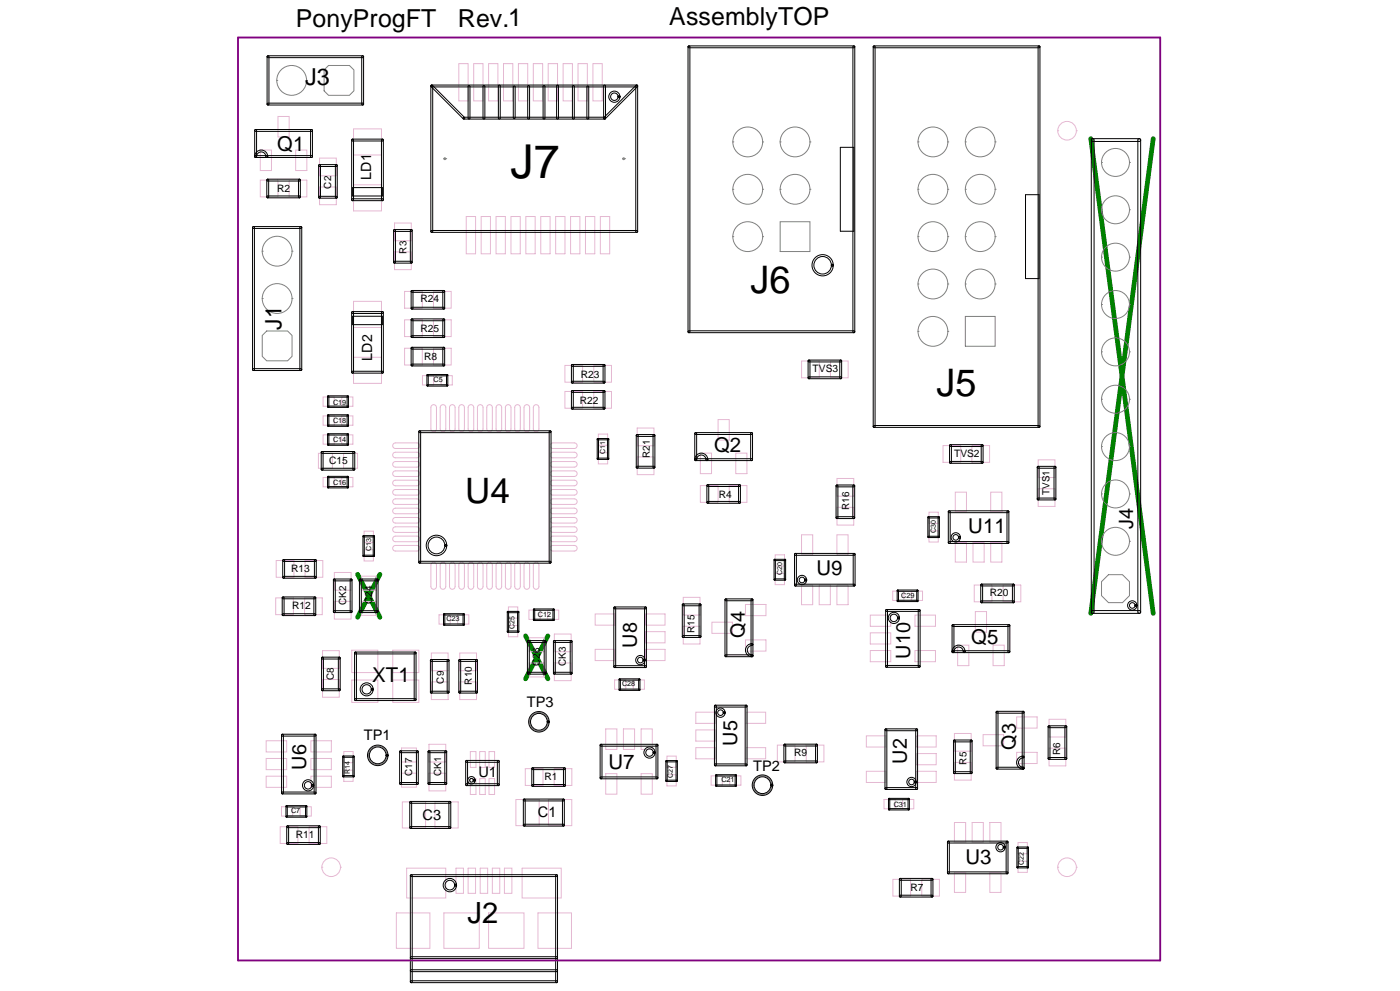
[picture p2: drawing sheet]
<svg xmlns="http://www.w3.org/2000/svg" width="420mm" height="297mm" viewBox="0 0 420 297" stroke-linecap="round" stroke-linejoin="round" font-family="sans-serif">
<defs><g id="words">
<text font-size="14" x="153.1" y="53.2">J7</text>
<g font-size="11.4">
<text x="225" y="87.8">J6</text>
<text x="280.9" y="118.8">J5</text>
</g>
<text font-size="10.5" x="139.5" y="150.9">U4</text>
<text font-size="8.8" x="140.1" y="276.8">J2</text>
<g font-size="7.4">
<text x="88.7" y="8.2">PonyProgFT</text>
<text x="137.3" y="8.1">Rev.1</text>
<text x="200.7" y="7.6">AssemblyTOP</text>
</g>
<text font-size="7" x="91.5" y="25.5">J3</text>
<text font-size="6.8" x="84.4" y="98.8" transform="rotate(-90 84.4 98.8)">J1</text>
<g font-size="6.1">
<text x="83.1" y="45.3">Q1</text>
<text x="214.1" y="135.6">Q2</text>
<text x="290.4" y="159.6">U11</text>
<text x="244.8" y="172.5">U9</text>
<text x="291.2" y="193.2">Q5</text>
<text x="111.6" y="204.3">XT</text>
<text x="119.5" y="204.3">1</text>
<text x="182.5" y="230.5">U7</text>
<text x="289.5" y="259.1">U3</text>
</g>
<g font-size="5.9">
<text x="339.8" y="158.6" transform="rotate(-90 339.8 158.6)">J4</text>
<text x="223.3" y="191.2" transform="rotate(-90 223.3 191.2)">Q4</text>
<text x="190.9" y="194.3" transform="rotate(-90 190.9 194.3)">U8</text>
<text x="273" y="197.5" transform="rotate(-90 273 197.5)">U10</text>
<text x="221.1" y="223.6" transform="rotate(-90 221.1 223.6)">U5</text>
<text x="304.6" y="224.7" transform="rotate(-90 304.6 224.7)">Q3</text>
<text x="91.8" y="230.9" transform="rotate(-90 91.8 230.9)">U6</text>
<text x="271.9" y="228.9" transform="rotate(-90 271.9 228.9)">U2</text>
</g>
<g font-size="4.4">
<text x="158" y="211.9">TP3</text>
<text x="109.1" y="221.7">TP1</text>
<text x="143.4" y="232.8">U1</text>
<text x="225.8" y="231.2">TP2</text>
<text x="126.7" y="245.7">C3</text>
<text x="161.3" y="244.9">C1</text>
</g>
<g font-size="4.2">
<text x="111.3" y="54" transform="rotate(-90 111.3 54)">LD1</text>
<text x="111.6" y="105.8" transform="rotate(-90 111.6 105.8)">D2</text>
<text x="111.6" y="108.2" transform="rotate(-90 111.6 108.2)">L</text>
</g>
<g font-size="3.1">
<text x="83.1" y="57.6">R2</text>
<text x="126.1" y="90.6">R24</text>
<text x="126.1" y="99.5">R25</text>
<text x="127.2" y="107.9">R8</text>
<text x="174.2" y="113.2">R23</text>
<text x="243.7" y="111.6">TVS3</text>
<text x="173.9" y="121.1">R22</text>
<text x="286.1" y="136.9">TVS2</text>
<text x="98.7" y="139.2">C15</text>
<text x="215.5" y="149.3">R4</text>
<text x="87.3" y="171.4">R13</text>
<text x="296.8" y="178.6">R20</text>
<text x="87.6" y="182.5">R12</text>
<text x="238.1" y="226.7">R9</text>
<text x="163.3" y="233.7">R1</text>
<text x="88.7" y="251.3">R11</text>
<text x="273" y="266.9">R7</text>
</g>
<g font-size="3">
<text x="99.3" y="56.5" transform="rotate(-90 99.3 56.5)">C2</text>
<text x="121.9" y="76.1" transform="rotate(-90 121.9 76.1)">R3</text>
<text x="194.8" y="137.3" transform="rotate(-90 194.8 137.3)">R2</text>
<text x="194.8" y="133.4" transform="rotate(-90 194.8 133.4)">1</text>
<text x="314.7" y="142.6" transform="rotate(-90 314.7 142.6)">1</text>
<text x="314.7" y="148.5" transform="rotate(-90 314.7 148.5)">TVS</text>
<text x="254.6" y="152.9" transform="rotate(-90 254.6 152.9)">R16</text>
<text x="103.8" y="181.4" transform="rotate(-90 103.8 181.4)">CK2</text>
<text x="111.6" y="181.1" transform="rotate(-90 111.6 181.1)">C24</text>
<text x="208.2" y="189.7" transform="rotate(-90 208.2 189.7)">R</text>
<text x="208.2" y="187.5" transform="rotate(-90 208.2 187.5)">15</text>
<text x="169.7" y="195.4" transform="rotate(-90 169.7 195.4)">3</text>
<text x="100.1" y="203.8" transform="rotate(-90 100.1 203.8)">C8</text>
<text x="161.9" y="199.6" transform="rotate(-90 161.9 199.6)">C26</text>
<text x="169.7" y="199.6" transform="rotate(-90 169.7 199.6)">CK</text>
<text x="133.1" y="204.9" transform="rotate(-90 133.1 204.9)">C9</text>
<text x="141.5" y="205.2" transform="rotate(-90 141.5 205.2)">R10</text>
<text x="317.9" y="226.3" transform="rotate(-90 317.9 226.3)">R</text>
<text x="317.9" y="224.1" transform="rotate(-90 317.9 224.1)">6</text>
<text x="123.6" y="232.6" transform="rotate(-90 123.6 232.6)">C17</text>
<text x="132.3" y="232.6" transform="rotate(-90 132.3 232.6)">CK</text>
<text x="132.3" y="228.3" transform="rotate(-90 132.3 228.3)">1</text>
<text x="289.8" y="229.2" transform="rotate(-90 289.8 229.2)">R5</text>
</g>
<g font-size="2.2">
<text x="130" y="114.6">C5</text>
<text x="99.9" y="121.3">C1</text>
<text x="102.6" y="121.3">9</text>
<text x="99.9" y="126.9">C1</text>
<text x="102.6" y="126.9">8</text>
<text x="99.9" y="132.5">C1</text>
<text x="102.6" y="132.5">4</text>
<text x="99.9" y="145.4">C1</text>
<text x="102.6" y="145.4">6</text>
<text x="270.3" y="179.2">C29</text>
<text x="161.3" y="185.1">C12</text>
<text x="133.9" y="186.1">C23</text>
<text x="186.5" y="205.6">C28</text>
<text x="216.3" y="234.5">C2</text>
<text x="219.1" y="234.5">1</text>
<text x="87.3" y="243.7">C7</text>
<text x="268" y="241.8">C3</text>
<text x="270.8" y="241.8">1</text>
</g>
<g font-size="2.1">
<text x="181.4" y="136.2" transform="rotate(-90 181.4 136.2)">C1</text>
<text x="181.4" y="133.4" transform="rotate(-90 181.4 133.4)">1</text>
<text x="280.6" y="159.9" transform="rotate(-90 280.6 159.9)">C30</text>
<text x="111.3" y="165.2" transform="rotate(-90 111.3 165.2)">C1</text>
<text x="111.3" y="162.4" transform="rotate(-90 111.3 162.4)">3</text>
<text x="234.5" y="172.5" transform="rotate(-90 234.5 172.5)">C20</text>
<text x="154.2" y="188.6" transform="rotate(-90 154.2 188.6)">C</text>
<text x="154.2" y="187.1" transform="rotate(-90 154.2 187.1)">25</text>
<text x="104.9" y="232" transform="rotate(-90 104.9 232)">R</text>
<text x="104.9" y="230.4" transform="rotate(-90 104.9 230.4)">14</text>
<text x="201.8" y="233.3" transform="rotate(-90 201.8 233.3)">C</text>
<text x="201.8" y="231.8" transform="rotate(-90 201.8 231.8)">27</text>
<text x="307.1" y="257.7" transform="rotate(-90 307.1 257.7)">22</text>
<text x="307.1" y="259.2" transform="rotate(-90 307.1 259.2)">C</text>
</g>
</g></defs>
<path d="M327.1 41.6l18.7 142.3M345.8 41.6l-18.7 142.3M107.2 172.1l6.7 12.9M113.9 172.1l-6.7 12.9M157.6 190.6l6.7 12.9M164.3 190.6l-6.7 12.9" fill="none" stroke="#008000" stroke-width="1.4"/>
<g fill="none" stroke="#808080" stroke-width=".3">
<path d="M83 24.1h.1M83 24.1a4.5 4.5 0 0 0 4.5 4.5 4.5 4.5 0 0 0 4.4-4.5M83 24.1a4.5 4.5 0 0 1 4.5-4.5 4.5 4.5 0 0 1 4.4 4.5M91.9 24.1h.1M97.2 21l1.3-1.4h6.3l1.3 1.4v6.2l-1.3 1.4h-6.3l-1.3-1.4zM133.1 47.6h.1M133.1 47.6l.3 .3 .3-.3M133.1 47.6l.3-.3 .3 .3M133.7 47.6h.1M186.7 47.6h.1M186.7 47.6l.3 .3 .3-.3M186.7 47.6l.3-.3 .3 .3"/>
<path d="M187.3 47.6h.1M219.7 56.7a4.5 4.5 0 0 0 4.5 4.5 4.5 4.5 0 0 0 4.5-4.5M219.7 56.7a4.5 4.5 0 0 1 4.5-4.4 4.5 4.5 0 0 1 4.5 4.4M219.7 42.5a4.5 4.5 0 0 0 4.5 4.5 4.5 4.5 0 0 0 4.5-4.5M219.7 42.5a4.5 4.5 0 0 1 4.5-4.4 4.5 4.5 0 0 1 4.5 4.4M219.7 56.7h.1M219.7 42.5h.1M228.7 56.7h.1M228.7 42.5h.1M233.9 56.7a4.5 4.5 0 0 0 4.5 4.5 4.5 4.5 0 0 0 4.5-4.5M233.9 56.7a4.5 4.5 0 0 1 4.5-4.4 4.5 4.5 0 0 1 4.5 4.4M233.9 42.5a4.5 4.5 0 0 0 4.5 4.5 4.5 4.5 0 0 0 4.5-4.5"/>
<path d="M233.9 42.5a4.5 4.5 0 0 1 4.5-4.4 4.5 4.5 0 0 1 4.5 4.4M233.9 56.7h.1M233.9 42.5h.1M242.9 56.7h.1M242.9 42.5h.1M275.3 56.7a4.5 4.5 0 0 0 4.4 4.5 4.5 4.5 0 0 0 4.5-4.5M275.3 56.7a4.5 4.5 0 0 1 4.4-4.4 4.5 4.5 0 0 1 4.5 4.4M275.3 42.5a4.5 4.5 0 0 0 4.4 4.5 4.5 4.5 0 0 0 4.5-4.5M275.3 42.5a4.5 4.5 0 0 1 4.4-4.4 4.5 4.5 0 0 1 4.5 4.4M275.3 56.7h.1M275.3 42.5h.1M284.2 56.7h.1"/>
<path d="M284.2 42.5h.1M289.5 56.7a4.5 4.5 0 0 0 4.4 4.5 4.5 4.5 0 0 0 4.5-4.5M289.5 56.7a4.5 4.5 0 0 1 4.4-4.4 4.5 4.5 0 0 1 4.5 4.4M289.5 42.5a4.5 4.5 0 0 0 4.4 4.5 4.5 4.5 0 0 0 4.5-4.5M289.5 42.5a4.5 4.5 0 0 1 4.4-4.4 4.5 4.5 0 0 1 4.5 4.4M289.5 56.7h.1M289.5 42.5h.1M298.4 56.7h.1M298.4 42.5h.1M330.3 48.7h.1M330.3 48.7a4.2 4.2 0 0 0 4.2 4.2 4.2 4.2 0 0 0 4.2-4.2M330.3 48.7a4.2 4.2 0 0 1 4.2-4.2 4.2 4.2 0 0 1 4.2 4.2"/>
<path d="M338.7 48.7h.1M78.6 75.3h.1M78.6 75.3a4.5 4.5 0 0 0 4.5 4.5 4.5 4.5 0 0 0 4.5-4.5M78.6 75.3a4.5 4.5 0 0 1 4.5-4.5 4.5 4.5 0 0 1 4.5 4.5M87.6 75.3h.1M219.7 70.9a4.5 4.5 0 0 0 4.5 4.5 4.5 4.5 0 0 0 4.5-4.5M219.7 70.9a4.5 4.5 0 0 1 4.5-4.4 4.5 4.5 0 0 1 4.5 4.4M219.7 70.9h.1M228.7 70.9h.1M233.9 66.5h9v8.9h-9zM275.3 70.9a4.5 4.5 0 0 0 4.4 4.5 4.5 4.5 0 0 0 4.5-4.5M275.3 70.9a4.5 4.5 0 0 1 4.4-4.4 4.5 4.5 0 0 1 4.5 4.4"/>
<path d="M275.3 70.9h.1M284.2 70.9h.1M289.5 70.9a4.5 4.5 0 0 0 4.4 4.5 4.5 4.5 0 0 0 4.5-4.5M289.5 70.9a4.5 4.5 0 0 1 4.4-4.4 4.5 4.5 0 0 1 4.5 4.4M289.5 70.9h.1M298.4 70.9h.1M330.3 62.9h.1M330.3 62.9a4.2 4.2 0 0 0 4.2 4.2 4.2 4.2 0 0 0 4.2-4.2M330.3 62.9a4.2 4.2 0 0 1 4.2-4.2 4.2 4.2 0 0 1 4.2 4.2M330.3 77.1h.1M330.3 77.1a4.2 4.2 0 0 0 4.2 4.2 4.2 4.2 0 0 0 4.2-4.2M330.3 77.1a4.2 4.2 0 0 1 4.2-4.2 4.2 4.2 0 0 1 4.2 4.2"/>
<path d="M338.7 62.9h.1M338.7 77.1h.1M78.6 89.5h.1M78.6 89.5a4.5 4.5 0 0 0 4.5 4.5 4.5 4.5 0 0 0 4.5-4.5M78.6 89.5a4.5 4.5 0 0 1 4.5-4.5 4.5 4.5 0 0 1 4.5 4.5M80 99.2h6.2l1.4 1.4v6.2l-1.4 1.4h-6.2l-1.4-1.4v-6.2zM87.6 89.5h.1M275.3 99.3a4.5 4.5 0 0 0 4.4 4.5 4.5 4.5 0 0 0 4.5-4.5M275.3 99.3a4.5 4.5 0 0 1 4.4-4.4 4.5 4.5 0 0 1 4.5 4.4M275.3 85.1a4.5 4.5 0 0 0 4.4 4.5 4.5 4.5 0 0 0 4.5-4.5M275.3 85.1a4.5 4.5 0 0 1 4.4-4.4 4.5 4.5 0 0 1 4.5 4.4M275.3 99.3h.1"/>
<path d="M275.3 85.1h.1M284.2 99.3h.1M284.2 85.1h.1M289.5 85.1a4.5 4.5 0 0 0 4.4 4.5 4.5 4.5 0 0 0 4.5-4.5M289.5 85.1a4.5 4.5 0 0 1 4.4-4.4 4.5 4.5 0 0 1 4.5 4.4M289.5 94.9h8.9v8.9h-8.9zM289.5 85.1h.1M298.4 85.1h.1M330.3 91.3h.1M330.3 91.3a4.2 4.2 0 0 0 4.2 4.2 4.2 4.2 0 0 0 4.2-4.2M330.3 91.3a4.2 4.2 0 0 1 4.2-4.2 4.2 4.2 0 0 1 4.2 4.2M338.7 91.3h.1"/>
<path d="M330.3 105.5h.1M330.3 105.5a4.2 4.2 0 0 0 4.2 4.2 4.2 4.2 0 0 0 4.2-4.2M330.3 105.5a4.2 4.2 0 0 1 4.2-4.2 4.2 4.2 0 0 1 4.2 4.2M330.3 119.7h.1M330.3 119.7a4.2 4.2 0 0 0 4.2 4.2 4.2 4.2 0 0 0 4.2-4.2M330.3 119.7a4.2 4.2 0 0 1 4.2-4.2 4.2 4.2 0 0 1 4.2 4.2M338.7 105.5h.1M338.7 119.7h.1M330.3 133.9h.1M330.3 133.9a4.2 4.2 0 0 0 4.2 4.2 4.2 4.2 0 0 0 4.2-4.2M330.3 133.9a4.2 4.2 0 0 1 4.2-4.2 4.2 4.2 0 0 1 4.2 4.2M338.7 133.9h.1"/>
<path d="M330.3 148.1h.1M330.3 148.1a4.2 4.2 0 0 0 4.2 4.1 4.2 4.2 0 0 0 4.2-4.1M330.3 148.1a4.2 4.2 0 0 1 4.2-4.2 4.2 4.2 0 0 1 4.2 4.2M338.7 148.1h.1M330.3 162.3h.1M330.3 162.3a4.2 4.2 0 0 0 4.2 4.1 4.2 4.2 0 0 0 4.2-4.1M330.3 162.3a4.2 4.2 0 0 1 4.2-4.2 4.2 4.2 0 0 1 4.2 4.2M332.4 172.3h4.2l2.1 2.1v4.1l-2.1 2.1h-4.2l-2.1-2.1v-4.1zM338.7 162.3h.1M158.8 216.3h.1M158.8 216.3a2.79 2.79 0 0 0 2.8 2.8 2.79 2.79 0 0 0 2.8-2.8M158.8 216.3a2.79 2.79 0 0 1 2.8-2.7 2.79 2.79 0 0 1 2.8 2.7"/>
<path d="M164.4 216.3h.1M110.5 226.4h.1M110.5 226.4a2.79 2.79 0 0 0 2.8 2.8 2.79 2.79 0 0 0 2.8-2.8M110.5 226.4a2.79 2.79 0 0 1 2.8-2.8 2.79 2.79 0 0 1 2.8 2.8M116.1 226.4h.1M225.8 235.4h.1M225.8 235.4a2.79 2.79 0 0 0 2.8 2.7 2.79 2.79 0 0 0 2.8-2.7M225.8 235.4a2.79 2.79 0 0 1 2.8-2.8 2.79 2.79 0 0 1 2.8 2.8M231.4 235.4h.1"/>
</g>
<g fill="none" stroke="#e6b9d3" stroke-width=".3">
<path d="M137.6 19.1h2.8v11.1h-2.8zM142 19.1h2.8v11.1h-2.8zM146.5 19.1h2.8v11.1h-2.8zM151 19.1h2.8v11.1h-2.8zM155.4 19.1h2.8v11.1h-2.8zM159.9 19.1h2.8v11.1h-2.8zM164.4 19.1h2.8v11.1h-2.8zM168.9 19.1h2.7v11.1h-2.7zM173.3 19.1h2.8v11.1h-2.8zM177.8 19.1h2.8v11.1h-2.8zM83.4 34.9h3.3v6.2h-3.3zM106 38.6h8.4v7.9h-8.4z"/>
<path d="M317.2 39.2h.1M317.2 39.2a2.79 2.79 0 0 0 2.8 2.8 2.79 2.79 0 0 0 2.8-2.8M317.2 39.2a2.79 2.79 0 0 1 2.8-2.8 2.79 2.79 0 0 1 2.8 2.8M322.8 39.2h.1M78 54h5.4v5h-5.4zM78 45h3.4v6.1h-3.4zM86.7 54h5.3v5h-5.3zM88.7 45h3.3v6.1h-3.3zM95.8 47.4h5v5.3h-5zM95.8 56h5v5.4h-5zM106 55.4h8.4v7.8h-8.4zM118.3 75.5h5v5.3h-5z"/>
<path d="M118.3 66.9h5v5.3h-5zM139.8 64.9h2.8v11.2h-2.8zM144.3 64.9h2.8v11.2h-2.8zM148.7 64.9h2.8v11.2h-2.8zM153.2 64.9h2.8v11.2h-2.8zM157.7 64.9h2.8v11.2h-2.8zM162.2 64.9h2.7v11.2h-2.7zM166.6 64.9h2.8v11.2h-2.8zM171.1 64.9h2.8v11.2h-2.8zM175.6 64.9h2.8v11.2h-2.8zM180 64.9h2.8v11.2h-2.8zM106 90.3h8.4v7.8h-8.4z"/>
<path d="M121.3 95.9h5.3v5h-5.3zM121.3 87.3h5.3v5.1h-5.3zM130 95.9h5.3v5h-5.3zM130 87.3h5.3v5.1h-5.3zM96.9 119h3.3v2.8h-3.3zM102.5 119h3.3v2.8h-3.3zM106 107.1h8.4v7.8h-8.4zM121.3 104.4h5.3v5h-5.3zM126.7 112.6h3.3v2.8h-3.3zM130 104.4h5.3v5h-5.3zM132.3 112.6h3.3v2.8h-3.3zM169.4 117.3h5.3v5.1h-5.3z"/>
<path d="M169.4 109.5h5.3v5.1h-5.3zM178.1 117.3h5.3v5.1h-5.3zM178.1 109.5h5.3v5.1h-5.3zM240.4 108.2h5.3v5h-5.3zM249 108.2h5.3v5h-5.3zM95.5 135.9h4.2v4.5h-4.2zM96.9 124.7h3.3v2.8h-3.3zM96.9 130.3h3.3v2.8h-3.3zM102.5 124.7h3.3v2.8h-3.3zM102.5 130.3h3.3v2.8h-3.3zM103 135.9h4.2v4.5h-4.2zM118 138.6l.6-.3h6.4a.84 .84 0 0 1 .9 .9 .84 .84 0 0 1-.9 .8h-6.4a.84 .84 0 0 1-.8-.5 .84 .84 0 0 1 .2-.9z"/>
<path d="M118 133l.6-.2h6.4a.84 .84 0 0 1 .9 .8 .84 .84 0 0 1-.9 .8h-6.4a.84 .84 0 0 1-.8-.5 .84 .84 0 0 1 .2-.9zM118 135.8l.6-.3h6.4a.84 .84 0 0 1 .9 .9 .84 .84 0 0 1-.9 .8h-6.4a.84 .84 0 0 1-.8-.5 .84 .84 0 0 1 .2-.9zM129.4 121.5a.84 .84 0 0 1 1-.1 .84 .84 0 0 1 .5 .7v6.5a.84 .84 0 0 1-.9 .8 .84 .84 0 0 1-.8-.8v-6.5zM132.2 121.5a.84 .84 0 0 1 1-.1 .84 .84 0 0 1 .5 .7v6.5a.84 .84 0 0 1-.9 .8 .84 .84 0 0 1-.8-.8v-6.5zM135 121.5a.84 .84 0 0 1 1-.1 .84 .84 0 0 1 .5 .7v6.5a.84 .84 0 0 1-.9 .8 .84 .84 0 0 1-.8-.8v-6.5zM137.8 121.5a.84 .84 0 0 1 .9-.1 .84 .84 0 0 1 .6 .7v6.5a.84 .84 0 0 1-.9 .8 .84 .84 0 0 1-.8-.8v-6.5zM140.6 121.5a.84 .84 0 0 1 .9-.1 .84 .84 0 0 1 .6 .7v6.5a.84 .84 0 0 1-.9 .8 .84 .84 0 0 1-.8-.8v-6.5zM143.4 121.5a.84 .84 0 0 1 .9-.1 .84 .84 0 0 1 .5 .7v6.5a.84 .84 0 0 1-.8 .8 .84 .84 0 0 1-.8-.8v-6.5zM146.2 121.5a.84 .84 0 0 1 .9-.1 .84 .84 0 0 1 .5 .7v6.5a.84 .84 0 0 1-.8 .8 .84 .84 0 0 1-.8-.8v-6.5zM149 121.5a.84 .84 0 0 1 .9-.1 .84 .84 0 0 1 .5 .7v6.5a.84 .84 0 0 1-.8 .8 .84 .84 0 0 1-.8-.8v-6.5zM151.8 121.5a.84 .84 0 0 1 .9-.1 .84 .84 0 0 1 .5 .7v6.5a.84 .84 0 0 1-.8 .8 .84 .84 0 0 1-.9-.8v-6.5zM154.6 121.5a.84 .84 0 0 1 .9-.1 .84 .84 0 0 1 .5 .7v6.5a.84 .84 0 0 1-.8 .8 .84 .84 0 0 1-.9-.8v-6.5z"/>
<path d="M157.4 121.5a.84 .84 0 0 1 .9-.1 .84 .84 0 0 1 .5 .7v6.5a.84 .84 0 0 1-.8 .8 .84 .84 0 0 1-.9-.8v-6.5zM160.2 121.5a.84 .84 0 0 1 .9-.1 .84 .84 0 0 1 .5 .7v6.5a.84 .84 0 0 1-.8 .8 .84 .84 0 0 1-.9-.8v-6.5zM165.2 138.6l.6-.3h6.4a.84 .84 0 0 1 .9 .9 .84 .84 0 0 1-.9 .8h-6.4a.84 .84 0 0 1-.8-.5 .84 .84 0 0 1 .2-.9zM165.2 133l.6-.2h6.4a.84 .84 0 0 1 .9 .8 .84 .84 0 0 1-.9 .8h-6.4a.84 .84 0 0 1-.8-.5 .84 .84 0 0 1 .2-.9zM165.2 135.8l.6-.3h6.4a.84 .84 0 0 1 .9 .9 .84 .84 0 0 1-.9 .8h-6.4a.84 .84 0 0 1-.8-.5 .84 .84 0 0 1 .2-.9zM179.4 135.7h2.8v3.3h-2.8zM179.4 130.1h2.8v3.4h-2.8zM191.1 137h5v5.3h-5zM191.1 128.3h5v5.3h-5zM210 135.8h3.4v6.2h-3.4zM215.3 125.8h3.4v6.1h-3.4zM220.6 135.8h3.4v6.2h-3.4z"/>
<path d="M282.8 133.6h5.3v5h-5.3zM291.4 133.6h5.3v5h-5.3zM311.3 137.8h5v5.3h-5zM96.9 143.1h3.3v2.8h-3.3zM102.5 143.1h3.3v2.8h-3.3zM109.2 159.2h2.8v3.4h-2.8zM118 155.4l.6-.3h6.4a.84 .84 0 0 1 .9 .8 .84 .84 0 0 1-.9 .9h-6.4a.84 .84 0 0 1-.8-.5 .84 .84 0 0 1 .2-.9zM118 152.6l.6-.3h6.4a.84 .84 0 0 1 .9 .9 .84 .84 0 0 1-.9 .8h-6.4a.84 .84 0 0 1-.8-.5 .84 .84 0 0 1 .2-.9zM118 149.8l.6-.3h6.4a.84 .84 0 0 1 .9 .9 .84 .84 0 0 1-.9 .8h-6.4a.84 .84 0 0 1-.8-.5 .84 .84 0 0 1 .2-.9zM118 144.2l.6-.3h6.4a.84 .84 0 0 1 .9 .9 .84 .84 0 0 1-.9 .8h-6.4a.84 .84 0 0 1-.8-.5 .84 .84 0 0 1 .2-.9zM118 141.4l.6-.3h6.4a.84 .84 0 0 1 .9 .9 .84 .84 0 0 1-.9 .8h-6.4a.84 .84 0 0 1-.8-.5 .84 .84 0 0 1 .2-.9zM118 158.1l.6-.2h6.4a.84 .84 0 0 1 .9 .8 .84 .84 0 0 1-.9 .9h-6.4a.84 .84 0 0 1-.8-.5 .84 .84 0 0 1 .2-1z"/>
<path d="M118 147l.6-.3h6.4a.84 .84 0 0 1 .9 .9 .84 .84 0 0 1-.9 .8h-6.4a.84 .84 0 0 1-.8-.5 .84 .84 0 0 1 .2-.9zM165.2 149.8l.6-.3h6.4a.84 .84 0 0 1 .9 .9 .84 .84 0 0 1-.9 .8h-6.4a.84 .84 0 0 1-.8-.5 .84 .84 0 0 1 .2-.9zM165.2 152.6l.6-.3h6.4a.84 .84 0 0 1 .9 .9 .84 .84 0 0 1-.9 .8h-6.4a.84 .84 0 0 1-.8-.5 .84 .84 0 0 1 .2-.9zM165.2 155.4l.6-.3h6.4a.84 .84 0 0 1 .9 .8 .84 .84 0 0 1-.9 .9h-6.4a.84 .84 0 0 1-.8-.5 .84 .84 0 0 1 .2-.9zM165.2 141.4l.6-.3h6.4a.84 .84 0 0 1 .9 .9 .84 .84 0 0 1-.9 .8h-6.4a.84 .84 0 0 1-.8-.5 .84 .84 0 0 1 .2-.9zM165.2 144.2l.6-.3h6.4a.84 .84 0 0 1 .9 .9 .84 .84 0 0 1-.9 .8h-6.4a.84 .84 0 0 1-.8-.5 .84 .84 0 0 1 .2-.9zM165.2 147l.6-.3h6.4a.84 .84 0 0 1 .9 .9 .84 .84 0 0 1-.9 .8h-6.4a.84 .84 0 0 1-.8-.5 .84 .84 0 0 1 .2-.9zM165.2 158.1l.6-.2h6.4a.84 .84 0 0 1 .9 .8 .84 .84 0 0 1-.9 .9h-6.4a.84 .84 0 0 1-.8-.5 .84 .84 0 0 1 .2-1zM210 145.5h5.3v5.1h-5.3zM218.7 145.5h5.3v5.1h-5.3zM251 152.1h5v5.3h-5zM251 143.4h5v5.3h-5z"/>
<path d="M278.6 159.1h2.8v3.4h-2.8zM278.6 153.5h2.8v3.4h-2.8zM286.5 147.5h3.3v5.9h-3.3zM297.1 147.5h3.3v5.9h-3.3zM311.3 146.5h5v5.3h-5zM82.7 179.2h5.3v5h-5.3zM82.8 168h5.3v5h-5.3zM91.3 179.2h5.3v5h-5.3zM91.5 168h5.3v5h-5.3zM100.3 171.6h5v5.3h-5zM108.3 172.7h4.5v4.2h-4.5zM109.2 164.8h2.8v3.3h-2.8z"/>
<path d="M118 163.7l.6-.2h6.4a.84 .84 0 0 1 .9 .8 .84 .84 0 0 1-.9 .9h-6.4a.84 .84 0 0 1-.8-.5 .84 .84 0 0 1 .2-1zM118 160.9l.6-.2h6.4a.84 .84 0 0 1 .9 .8 .84 .84 0 0 1-.9 .9h-6.4a.84 .84 0 0 1-.8-.5 .84 .84 0 0 1 .2-1zM129.4 168.8a.84 .84 0 0 1 1-.2 .84 .84 0 0 1 .5 .8v6.4a.84 .84 0 0 1-.9 .8 .84 .84 0 0 1-.8-.8v-6.4zM132.2 168.8a.84 .84 0 0 1 1-.2 .84 .84 0 0 1 .5 .8v6.4a.84 .84 0 0 1-.9 .8 .84 .84 0 0 1-.8-.8v-6.4zM135 168.8a.84 .84 0 0 1 1-.2 .84 .84 0 0 1 .5 .8v6.4a.84 .84 0 0 1-.9 .8 .84 .84 0 0 1-.8-.8v-6.4zM137.8 168.8a.84 .84 0 0 1 .9-.2 .84 .84 0 0 1 .6 .8v6.4a.84 .84 0 0 1-.9 .8 .84 .84 0 0 1-.8-.8v-6.4zM140.6 168.8a.84 .84 0 0 1 .9-.2 .84 .84 0 0 1 .6 .8v6.4a.84 .84 0 0 1-.9 .8 .84 .84 0 0 1-.8-.8v-6.4zM143.4 168.8a.84 .84 0 0 1 .9-.2 .84 .84 0 0 1 .5 .8v6.4a.84 .84 0 0 1-.8 .8 .84 .84 0 0 1-.8-.8v-6.4zM146.2 168.8a.84 .84 0 0 1 .9-.2 .84 .84 0 0 1 .5 .8v6.4a.84 .84 0 0 1-.8 .8 .84 .84 0 0 1-.8-.8v-6.4zM149 168.8a.84 .84 0 0 1 .9-.2 .84 .84 0 0 1 .5 .8v6.4a.84 .84 0 0 1-.8 .8 .84 .84 0 0 1-.8-.8v-6.4zM151.8 168.8a.84 .84 0 0 1 .9-.2 .84 .84 0 0 1 .5 .8v6.4a.84 .84 0 0 1-.8 .8 .84 .84 0 0 1-.9-.8v-6.4zM154.6 168.8a.84 .84 0 0 1 .9-.2 .84 .84 0 0 1 .5 .8v6.4a.84 .84 0 0 1-.8 .8 .84 .84 0 0 1-.9-.8v-6.4z"/>
<path d="M157.4 168.8a.84 .84 0 0 1 .9-.2 .84 .84 0 0 1 .5 .8v6.4a.84 .84 0 0 1-.8 .8 .84 .84 0 0 1-.9-.8v-6.4zM160.2 168.8a.84 .84 0 0 1 .9-.2 .84 .84 0 0 1 .5 .8v6.4a.84 .84 0 0 1-.8 .8 .84 .84 0 0 1-.9-.8v-6.4zM165.2 160.9l.6-.2h6.4a.84 .84 0 0 1 .9 .8 .84 .84 0 0 1-.9 .9h-6.4a.84 .84 0 0 1-.8-.5 .84 .84 0 0 1 .2-1zM165.2 163.7l.6-.2h6.4a.84 .84 0 0 1 .9 .8 .84 .84 0 0 1-.9 .9h-6.4a.84 .84 0 0 1-.8-.5 .84 .84 0 0 1 .2-1zM204.9 179.1h5v5.3h-5zM232.4 171.9h2.8v3.3h-2.8zM232.4 166.3h2.8v3.4h-2.8zM240.3 160.3h3.4v5.9h-3.4zM240.3 175.4h3.4v5.9h-3.4zM245.6 175.4h3.4v5.9h-3.4zM251 160.3h3.3v5.9h-3.3zM251 175.4h3.3v5.9h-3.3z"/>
<path d="M267.7 177.2h3.3v2.8h-3.3zM273.3 177.2h3.3v2.8h-3.3zM286.5 162.6h3.3v5.9h-3.3zM291.8 162.6h3.3v5.9h-3.3zM292.1 175.4h5.3v5h-5.3zM297.1 162.6h3.3v5.9h-3.3zM300.8 175.4h5.3v5h-5.3zM96.7 195h5v5.3h-5zM100.3 180.3h5v5.3h-5zM105.5 194.9h7.8v6.7h-7.8zM108.3 180.3h4.5v4.2h-4.5zM117.8 194.9h7.8v6.7h-7.8z"/>
<path d="M129.3 195.7h5.1v5.3h-5.1zM131.6 184.3h3.4v2.8h-3.4zM137.2 184.3h3.4v2.8h-3.4zM137.9 195.7h5v5.3h-5zM152.5 181.9h2.7v3.4h-2.7zM152.5 187.5h2.7v3.4h-2.7zM158.6 182.9h3.4v2.8h-3.4zM158.7 198.7h4.5v4.2h-4.5zM158.7 191.2h4.5v4.2h-4.5zM164.2 182.9h3.3v2.8h-3.3zM166.2 198.7h5.1v5.3h-5.1zM166.2 190h5.1v5.4h-5.1z"/>
<path d="M178.5 194.6h5.8v3.4h-5.8zM178.5 184h5.8v3.4h-5.8zM193.6 194.6h5.8v3.4h-5.8zM193.6 184h5.8v3.4h-5.8zM193.6 189.3h5.8v3.4h-5.8zM204.9 187.7h5v5.3h-5zM213.5 186.5h6.1v3.3h-6.1zM223.5 191.8h6.2v3.4h-6.2zM223.5 181.2h6.2v3.3h-6.2zM261 195h6.1v3.3h-6.1zM261 184.4h6.1v3.3h-6.1zM261 189.7h6.1v3.3h-6.1z"/>
<path d="M274.4 195h6.1v3.3h-6.1zM274.4 184.4h6.1v3.3h-6.1zM287.2 193.4h3.3v6.1h-3.3zM292.5 183.3h3.3v6.2h-3.3zM297.8 193.4h3.3v6.1h-3.3zM96.7 203.7h5v5.3h-5zM105.5 203.8h7.8v6.7h-7.8zM117.8 203.8h7.8v6.7h-7.8zM129.3 204.4h5.1v5.3h-5.1zM137.9 204.4h5v5.3h-5zM181.6 218.5h3.4v6.1h-3.4zM184.3 203.8h3.3v2.8h-3.3z"/>
<path d="M186.9 218.5h3.4v6.1h-3.4zM189.9 203.8h3.3v2.8h-3.3zM192.2 218.5h3.4v6.1h-3.4zM208.6 218.8h5.9v3.3h-5.9zM208.6 213.5h5.9v3.3h-5.9zM223.7 213.5h5.9v3.3h-5.9zM286.2 219.9h5v5.3h-5zM304.8 214.9h6.2v3.3h-6.2zM314.6 215.6h5v5.3h-5zM79.8 227.3h6.2v3.4h-6.2zM79.8 222h6.2v3.4h-6.2zM79.8 232.7h6.2v3.3h-6.2z"/>
<path d="M93.2 227.3h6.2v3.4h-6.2zM93.2 222h6.2v3.4h-6.2zM93.2 232.7h6.2v3.3h-6.2zM103.1 230.8h2.8v3.4h-2.8zM103.1 225.3h2.8v3.3h-2.8zM120.4 231.8h4.5v4.1h-4.5zM120.4 224.2h4.5v4.2h-4.5zM128.6 231.8h5.1v5.3h-5.1zM128.6 223.1h5.1v5.3h-5.1zM141 233.4h1.7v4.7h-1.7zM141 225.3h1.7v4.7h-1.7zM143.8 233.4h1.7v4.7h-1.7z"/>
<path d="M143.8 225.3h1.7v4.7h-1.7zM146.6 233.4h1.7v4.7h-1.7zM146.6 225.3h1.7v4.7h-1.7zM154.7 239.6h7v7.9h-7zM157.5 230.4h5.3v5h-5.3zM164.5 239.6h7v7.9h-7zM166.2 230.4h5.3v5h-5.3zM181.6 231.9h3.4v6.1h-3.4zM192.2 231.9h3.4v6.1h-3.4zM200 232.2h2.8v3.4h-2.8zM200 226.6h2.8v3.4h-2.8zM208.6 224.1h5.9v3.3h-5.9z"/>
<path d="M213.2 232.5h3.4v2.8h-3.4zM218.8 232.5h3.4v2.8h-3.4zM223.7 224.1h5.9v3.3h-5.9zM233.1 223.3h5.3v5.1h-5.3zM241.8 223.3h5.3v5.1h-5.3zM259.8 231.2h5.8v3.3h-5.8zM259.8 220.6h5.8v3.3h-5.8zM265.1 239.6h3.3v2.8h-3.3zM270.7 239.6h3.3v2.8h-3.3zM274.9 231.2h5.8v3.3h-5.8zM274.9 220.6h5.8v3.3h-5.8zM274.9 225.9h5.8v3.3h-5.8z"/>
<path d="M286.2 228.5h5v5.3h-5zM294.8 220.2h6.1v3.3h-6.1zM304.8 225.5h6.2v3.4h-6.2zM314.6 224.3h5v5.3h-5zM84 247.8h5.3v5h-5.3zM84.4 241.8h3.4v2.8h-3.4zM90 241.8h3.4v2.8h-3.4zM92.7 247.8h5.3v5h-5.3zM96.5 259.9h.1M96.5 259.9a2.79 2.79 0 0 0 2.8 2.8 2.79 2.79 0 0 0 2.8-2.8M96.5 259.9a2.79 2.79 0 0 1 2.8-2.8 2.79 2.79 0 0 1 2.8 2.8M102.1 259.9h.1"/>
<path d="M120.6 240.4h7v7.8h-7zM130.4 240.4h7v7.8h-7zM286.2 246.5h3.4v5.9h-3.4zM291.5 246.5h3.4v5.9h-3.4zM296.8 246.5h3.4v5.9h-3.4zM305.3 252.5h2.8v3.4h-2.8zM305.3 258.1h2.8v3.4h-2.8zM317.2 259.9h.1M317.2 259.9a2.79 2.79 0 0 0 2.8 2.8 2.79 2.79 0 0 0 2.8-2.8M317.2 259.9a2.79 2.79 0 0 1 2.8-2.8 2.79 2.79 0 0 1 2.8 2.8M322.8 259.9h.1M118.9 273.6h10v10.7h-10z"/>
<path d="M121.9 260.2h11.8v9h-11.8zM133.1 273.6h10.6v10.7h-10.6zM136.7 260.2h2.3v7.6h-2.3zM140.4 260.2h2.2v7.6h-2.2zM144 260.2h2.2v7.6h-2.2zM146.5 273.6h10.6v10.7h-10.6zM147.6 260.2h2.3v7.6h-2.3zM151.3 260.2h2.2v7.6h-2.2zM156.6 260.2h11.7v9h-11.7zM161.3 273.6h10.1v10.7h-10.1zM267.7 263.6h5.3v5h-5.3zM276.4 263.6h5.3v5h-5.3z"/>
<path d="M286.2 261.6h3.4v5.9h-3.4zM296.8 261.6h3.4v5.9h-3.4z"/>
</g>
<g fill="none" stroke="#000" stroke-width=".3">
<path d="M80.2 16.8l.4 .2v14.2l-.2 .3-.3-.3zM80.2 16.8l28.5-.1 .3 .3-.3 .3h-28.3l-.3-.2zM108.6 16.8l.4 .2v14.2l-.3 .3-.2-.3zM206.5 13.8l.4 .2v85.4l-.3 .3-.3-.3zM206.5 13.8h49.5l.3 .2-.3 .3h-49.4l-.2-.1zM255.9 13.8l.4 .2v85.4l-.3 .3-.2-.3zM262 13.8l.4 .2v113.8l-.3 .3-.3-.3zM262 13.8h49.6l.2 .2-.2 .3h-49.5l-.2-.1zM311.4 13.8l.4 .2v113.8l-.2 .3-.3-.3zM76.5 38.9l16.9-.1 .3 .3-.3 .3h-16.7l-.3-.2zM80.2 31l28.5-.1 .3 .3-.3 .3h-28.3l-.3-.2zM93.3 38.9l.4 .2v7.8l-.3 .3-.3-.3z"/>
<path d="M129.3 25.6h.4l9.6 9.6v.4h-.4l-9.6-9.6zM129.3 25.5l.5 .3v43.6l-.3 .2-.3-.2zM129.3 25.5h61.6l.3 .3-.3 .3h-61.4l-.3-.2zM139 35.2l42.3-.1 .3 .3-.3 .3h-42.2l-.2-.1zM140.5 25.7l.4 .2v9.5l-.3 .3-.2-.3zM145 25.7l.4 .2v9.5l-.3 .3-.3-.3zM149.4 25.8l.3-.3 .3 .3v9.6l-.3 .3-.3-.3M149.4 25.8v9.6M154.1 25.8l.4 .3v9.2l-.3 .3-.3-.3zM158.4 25.7l.4 .2v9.5l-.3 .3-.3-.3zM163 25.7l.4 .2v9.5l-.3 .3-.2-.3zM167 25.5l.5 .3v9.6l-.3 .3-.3-.3z"/>
<path d="M171.8 25.7l.4 .2v9.5l-.3 .3-.3-.3zM176.1 25.8l.4 .3v9.3l-.2 .3-.3-.3zM181.1 25.5l.5 .3v9.6l-.3 .3-.3-.3zM190.7 25.6h.4v.4l-9.6 9.6h-.4v-.4zM190.8 25.5l.4 .3v43.6l-.3 .2-.3-.2zM76.4 46.9l.3 .3 .2-.3M76.4 46.9v-7.8l.3-.3 .2 .3v7.8M76.4 46.9a1.96 1.96 0 0 1 1.9-1.9 1.96 1.96 0 0 1 2 1.9M76.5 46.7l16.9-.1 .3 .3-.3 .3h-16.7l-.3-.1zM76.9 46.9a1.4 1.4 0 0 1 1.4-1.4 1.4 1.4 0 0 1 1.4 1.4M80.1 53.7l.5 .3v5l-.3 .3-.3-.3zM80.1 58.8l9.7-.1 .3 .3-.3 .3h-9.5l-.3-.1z"/>
<path d="M80.1 53.7h9.7l.3 .3-.3 .3h-9.5l-.3-.2zM89.6 53.7l.5 .3v5l-.3 .3-.3-.3zM95.7 58.9l5.1-.1 .3 .3-.3 .3h-5l-.2-.1zM95.7 49.4l5.1-.1 .3 .3-.3 .3h-5l-.2-.1zM95.7 49.4l.4 .2v9.5l-.3 .3-.3-.3zM100.7 49.4l.4 .2v9.5l-.3 .3-.2-.3zM105.6 41.7l.4 .3v17.9l-.3 .2-.2-.2zM105.6 59.6h9.1l.2 .3-.2 .2h-9l-.2-.1zM105.6 41.7h9.1l.2 .3-.2 .3h-9l-.2-.2zM105.7 56.2h9v2.5h-9zM114.5 41.7l.4 .3v17.9l-.2 .2-.3-.2zM252 44.2h4v25.1h-4z"/>
<path d="M307.5 58.4h4.1v25.1h-4.1zM327.4 41.6h.5l.2 .4v141.4l-.4 .5-.5-.5v-141.4zM327.4 41.6h14.2l.4 .4-.4 .4h-13.9l-.4-.2zM341.4 41.6h.4l.2 .4v141.4l-.4 .5-.4-.5v-141.4zM75.9 68l.4 .2v42.6l-.3 .3-.3-.3zM75.9 68l14.3-.1 .3 .3-.3 .3h-14.2l-.2-.2zM90.1 68l.4 .2v42.6l-.3 .3-.3-.3zM118.2 68.8h5.1l.3 .3-.3 .3h-5l-.2-.2zM118.2 78.3h5.1l.3 .3-.3 .3h-5l-.2-.2zM118.2 68.8l.4 .3v9.5l-.3 .3-.3-.3zM123.2 68.8l.4 .3v9.5l-.3 .3-.3-.3zM129.3 69.1h61.6l.3 .3-.3 .2h-61.4l-.3-.1z"/>
<path d="M105.6 93.4l.4 .3v17.9l-.3 .2-.2-.2zM105.6 93.4h9.1l.2 .3-.2 .3h-9l-.2-.2zM105.7 94.8h9v2.5h-9zM114.5 93.4l.4 .3v17.9l-.2 .2-.3-.2zM123.4 95.6l.4 .3v5l-.2 .3-.3-.3zM123.4 87.1l.4 .2v5.1l-.2 .3-.3-.3zM123.4 95.6h9.7l.2 .3-.2 .2h-9.5l-.3-.1zM123.4 92.1h9.7l.2 .3-.2 .3h-9.5l-.3-.2zM123.4 87.1h9.7l.2 .2-.2 .3h-9.5l-.3-.1zM132.9 95.6l.4 .3v5l-.2 .3-.3-.3zM132.9 87.1l.4 .2v5.1l-.2 .3-.3-.3zM206.5 99.2h49.5l.3 .2-.3 .3h-49.4l-.2-.1z"/>
<path d="M75.9 110.5h14.3l.3 .3-.3 .3h-14.2l-.2-.2zM98.3 118.7l6-.1 .2 .2-.2 .2h-5.9zM98.3 118.7l.3 .1v3.1l-.2 .2-.2-.2zM104.1 118.7l.4 .1v3.1l-.2 .2-.2-.2zM105.6 111.3h9.1l.2 .3-.2 .2h-9l-.2-.1zM123.4 104.1l.4 .3v5l-.2 .3-.3-.3zM123.4 109.2l9.7-.1 .2 .3-.2 .3h-9.5l-.3-.1zM123.4 104.1h9.7l.2 .3-.2 .3h-9.5l-.3-.2zM123.4 100.7l9.7-.1 .2 .3-.2 .3h-9.5l-.3-.2zM128.1 112.3l.3 .2v3l-.2 .2-.2-.2zM128.1 115.4l6-.1 .2 .2-.2 .2h-5.9zM128.2 112.3l-.2 .2 .2 .2h5.9l.2-.2-.2-.2"/>
<path d="M128.2 112.3h5.9M132.9 104.1l.4 .3v5l-.2 .3-.3-.3zM133.9 112.3l.4 .2v3l-.2 .2-.2-.2zM171.5 117.1l.4 .2v5.1l-.3 .2-.3-.2zM171.5 109.3l.4 .2v5.1l-.3 .2-.3-.2zM171.5 117.1h9.6l.3 .2-.3 .3h-9.5l-.2-.1zM171.5 114.3h9.6l.3 .3-.3 .2h-9.5l-.2-.1zM171.5 109.3l9.6-.1 .3 .3-.3 .3h-9.5l-.2-.1zM181 117.1l.4 .2v5.1l-.3 .2-.3-.2zM181 109.3l.4 .2v5.1l-.3 .2-.3-.2zM242.5 108l.4 .2v5l-.3 .3-.3-.3zM242.5 113h9.6l.3 .2-.3 .3h-9.5l-.2-.1z"/>
<path d="M242.5 108l9.6-.1 .3 .3-.3 .3h-9.5l-.2-.2zM252 108l.4 .2v5l-.3 .3-.3-.3zM96.5 135.4l9.6-.1 .3 .3-.3 .3h-9.5l-.2-.1zM96.5 135.4l.4 .2v5l-.3 .3-.3-.3zM98.3 124.4l6-.1 .2 .2-.2 .2h-5.9zM98.3 124.4l.3 .1v3.1l-.2 .2-.2-.2zM98.3 127.5l6-.1 .2 .2-.2 .2h-5.9zM98.3 130.1l6-.1 .2 .2-.2 .2h-5.9zM98.3 130.1l.3 .1v3.1l-.2 .2-.2-.2zM98.3 133.1h6l.2 .2-.2 .2h-5.9zM98.3 121.8l6-.1 .2 .2-.2 .2h-5.9zM104.1 124.4l.4 .1v3.1l-.2 .2-.2-.2z"/>
<path d="M104.1 130.1l.4 .1v3.1l-.2 .2-.2-.2zM106 135.4l.4 .2v5l-.3 .3-.3-.3zM125.7 129.2l.4 .2v39.1l-.2 .3-.3-.3zM125.7 129.2l39.3-.1 .2 .3-.2 .3h-39.1l-.3-.2zM164.8 129.2l.4 .2v39.1l-.2 .3-.3-.3zM171.5 122.1h9.6l.3 .3-.3 .2h-9.5l-.2-.1zM179.1 137.4l3.2-.1 .2 .2-.2 .2h-3zM179.1 131.5l3.2-.1 .2 .2-.2 .2h-3zM179.1 131.5l.4 .1v5.9l-.2 .2-.2-.2zM182.2 131.5l.3 .1v5.9l-.2 .2-.1-.2zM190.9 139.8h5.2l.3 .2-.3 .3h-5l-.3-.1zM190.9 130.3h5.2l.3 .2-.3 .3h-5l-.3-.1z"/>
<path d="M190.9 130.3l.4 .2v9.5l-.2 .3-.3-.3zM196 130.3l.4 .2v9.5l-.3 .3-.3-.3zM208.3 137.8l.3 .3 .3-.3M208.3 137.8v-7.8l.3-.3 .3 .3v7.8M208.3 137.8a1.96 1.96 0 0 1 2-2 1.96 1.96 0 0 1 1.9 2M208.5 137.5h16.9l.3 .3-.3 .3h-16.8l-.2-.2zM208.5 129.7h16.9l.3 .3-.3 .2h-16.8l-.2-.1zM208.9 137.8a1.4 1.4 0 0 1 1.4-1.4 1.4 1.4 0 0 1 1.4 1.4M225.2 129.7l.5 .3v7.8l-.3 .3-.3-.3zM262 127.6l49.6-.1 .2 .3-.2 .3h-49.5l-.2-.1zM284.9 133.3l.4 .3v5l-.3 .3-.3-.3zM284.9 138.3h9.6l.3 .3-.3 .3h-9.5l-.2-.2z"/>
<path d="M284.9 133.3h9.6l.3 .3-.3 .2h-9.5l-.2-.1zM294.4 133.3l.4 .3v5l-.3 .3-.3-.3zM311.2 139.8h5.1l.3 .3-.3 .2h-5l-.2-.1zM311.2 139.8l.4 .3v9.5l-.3 .2-.3-.2zM316.2 139.8l.4 .3v9.5l-.3 .2-.2-.2zM96.5 140.4h9.6l.3 .2-.3 .3h-9.5l-.2-.1zM98.3 142.8h6l.2 .2-.2 .2h-5.9zM98.3 142.8l.3 .2v3l-.2 .2-.2-.2zM98.3 145.9h6l.2 .1-.2 .2h-5.9zM104.1 142.8l.4 .2v3l-.2 .2-.2-.2zM212.1 145.3l.4 .2v5.1l-.3 .3-.2-.3zM212.1 150.3h9.6l.3 .3-.3 .3h-9.5l-.2-.2z"/>
<path d="M212.1 145.3h9.6l.3 .2-.3 .3h-9.5l-.2-.1zM221.6 145.3l.4 .2v5.1l-.3 .3-.2-.3zM250.8 145.4l.5 .3v9.5l-.3 .2-.3-.2zM250.8 154.9h5.2l.3 .3-.3 .2h-5l-.3-.1zM250.8 145.4h5.2l.3 .3-.3 .2h-5l-.3-.1zM255.9 145.4l.4 .3v9.5l-.3 .2-.3-.2zM278.3 154.9h3.2l.2 .2-.2 .2h-3.1zM278.3 154.9l.3 .2v5.8l-.2 .2-.2-.2zM281.4 154.9l.3 .2v5.8l-.2 .2-.2-.2zM284.5 153.1l.4 .3v9.2l-.3 .3-.2-.3zM284.5 153.1h17.7l.3 .3-.3 .3h-17.6l-.2-.2zM302.1 153.1l.4 .3v9.2l-.3 .3-.2-.3z"/>
<path d="M311.2 149.3h5.1l.3 .3-.3 .2h-5l-.2-.1zM84.8 179l9.6-.1 .3 .3-.3 .3h-9.5l-.2-.2zM84.8 179l.4 .2v5l-.3 .3-.3-.3zM84.9 172.8h9.7l.2 .2-.2 .3h-9.5l-.3-.1zM84.9 167.8l9.7-.1 .2 .3-.2 .3h-9.5l-.3-.2zM84.9 167.8l.4 .2v5l-.2 .3-.3-.3zM94.3 179l.4 .2v5l-.3 .3-.3-.3zM94.4 167.8l.4 .2v5l-.2 .3-.3-.3zM100.1 173.6h5.2l.3 .2-.3 .3h-5l-.3-.1zM100.1 173.6l.4 .2v9.5l-.2 .3-.3-.3zM105.1 173.6l.5 .2v9.5l-.3 .3-.3-.3zM107.9 173.6h5.2l.3 .2-.3 .3h-5l-.3-.1z"/>
<path d="M107.9 173.6l.4 .2v9.5l-.2 .3-.3-.3zM108.9 160.6l.3 .1v5.9l-.2 .2-.2-.2zM108.9 166.5l3.2-.1 .2 .2-.2 .2h-3.1zM108.9 160.6l3.2-.1 .2 .2-.2 .2h-3.1zM112 160.6l.3 .1v5.9l-.2 .2-.2-.2zM112.9 173.6l.5 .2v9.5l-.3 .3-.3-.3zM125.7 168.3l39.3-.1 .2 .3-.2 .3h-39.1l-.3-.1zM217.5 179.5l.4 .3v16.8l-.2 .2-.3-.2zM217.5 179.5h8l.3 .3-.3 .3h-7.8l-.3-.2zM225.4 179.5l.4 .3v16.8l-.3 .2-.3-.2zM232.2 173.6l3.2-.1 .2 .2-.2 .2h-3.1zM232.2 167.7l3.2-.1 .2 .2-.2 .2h-3.1z"/>
<path d="M232.2 167.7l.3 .1v5.9l-.2 .2-.2-.2zM235.2 167.7l.4 .1v5.9l-.2 .2-.2-.2zM238.4 165.9l.4 .3v9.2l-.3 .3-.3-.3zM238.4 175.1h17.7l.3 .3-.3 .3h-17.6l-.2-.2zM238.4 165.9h17.7l.3 .3-.3 .2h-17.6l-.2-.1zM256 165.9l.4 .3v9.2l-.3 .3-.3-.3zM269.1 176.9l6-.1 .2 .2-.2 .2h-5.9zM269.1 176.9l.3 .1v3.1l-.2 .2-.2-.2zM269.1 180l6-.1 .2 .2-.2 .2h-5.9zM274.9 176.9l.4 .1v3.1l-.2 .2-.2-.2zM278.3 160.8l3.2-.1 .2 .2-.2 .2h-3.1zM284.5 162.4l17.7-.1 .3 .3-.3 .3h-17.6l-.2-.2z"/>
<path d="M294.2 175.1l.4 .3v5l-.2 .3-.3-.3zM294.2 175.1h9.7l.2 .3-.2 .2h-9.5l-.3-.1zM303.7 175.1l.4 .3v5l-.2 .3-.3-.3zM84.8 184h9.6l.3 .2-.3 .3h-9.5l-.2-.1zM96.6 197h5.1l.3 .3-.3 .2h-5l-.2-.1zM96.6 197l.4 .3v9.5l-.3 .2-.3-.2zM100.1 183.1h5.2l.3 .2-.3 .3h-5l-.3-.1zM101.6 197l.4 .3v9.5l-.3 .2-.2-.2zM106.5 195.5l.4 .2v14l-.3 .3-.3-.3zM106.5 195.5l18-.1 .3 .3-.3 .3h-17.9l-.2-.1zM107.9 183.1h5.2l.3 .2-.3 .3h-5l-.3-.1zM124.3 195.5l.5 .2v14l-.3 .3-.3-.3z"/>
<path d="M129.2 197.7h5.2l.3 .3-.3 .2h-5.1l-.2-.1zM129.2 197.7l.4 .3v9.5l-.3 .2-.2-.2zM133 187.1l6-.1 .2 .2-.2 .2h-5.8zM133 184l.4 .1v3.1l-.2 .2-.2-.2zM133 184l6-.1 .2 .2-.2 .2h-5.8zM134.2 197.7l.5 .3v9.5l-.3 .2-.3-.2zM137.7 197.7l.4 .3v9.5l-.2 .2-.3-.2zM137.7 197.7h5.2l.3 .3-.3 .2h-5l-.3-.1zM138.9 184l.3 .1v3.1l-.2 .2-.1-.2zM142.7 197.7l.5 .3v9.5l-.3 .2-.3-.2zM152.2 183.3h3.2l.2 .2-.2 .2h-3.1zM152.2 189.2l3.2-.1 .2 .2-.2 .2h-3.1z"/>
<path d="M152.2 183.3l.3 .2v5.8l-.2 .2-.2-.2zM155.2 183.3l.4 .2v5.8l-.2 .2-.2-.2zM158.3 192l.4 .3v9.5l-.3 .3-.2-.3zM158.3 192h5.2l.2 .3-.2 .3h-5.1l-.2-.2zM160 182.6l.3 .1v3.1l-.2 .2-.2-.2zM160 182.6l6-.1 .2 .2-.2 .2h-5.9zM160 185.7l6-.1 .2 .2-.2 .2h-5.9zM163.3 192l.4 .3v9.5l-.2 .3-.3-.3zM165.9 182.6l.3 .1v3.1l-.2 .2-.2-.2zM166.1 192h5.2l.2 .3-.2 .3h-5.1l-.2-.2zM166.1 192l.4 .3v9.5l-.3 .3-.2-.3zM171.1 192l.4 .3v9.5l-.2 .3-.3-.3z"/>
<path d="M184.2 182l.4 .2v17.6l-.3 .3-.2-.3zM184.2 199.6l9.4-.1 .2 .3-.2 .3h-9.3l-.2-.1zM184.2 182l9.4-.1 .2 .3-.2 .3h-9.3l-.2-.2zM193.4 182l.4 .2v17.6l-.2 .3-.3-.3zM204.7 181.1l.5 .2v9.5l-.3 .3-.3-.3zM204.7 190.6l5.2-.1 .3 .3-.3 .3h-5l-.3-.2zM204.7 181.1l5.2-.1 .3 .3-.3 .3h-5l-.3-.2zM209.8 181.1l.4 .2v9.5l-.3 .3-.3-.3zM225.5 196.3l.3 .3-.3 .2M225.5 196.3h-7.8l-.3 .3 .3 .2h7.8M225.5 192.9a1.96 1.96 0 0 0-2 2 1.96 1.96 0 0 0 2 1.9M225.5 193.5a1.4 1.4 0 0 0-1.4 1.4 1.4 1.4 0 0 0 1.4 1.4"/>
<path d="M265.7 199.5h9.9l.3 .2-.3 .3h-9.8l-.2-.1zM265.7 182.7h9.9l.3 .3-.3 .3h-9.8l-.2-.2zM265.7 182.7l.4 .3v16.7l-.3 .3-.2-.3zM275.5 182.7l.4 .3v16.7l-.3 .3-.3-.3zM285.5 195.3l.3 .3 .2-.3M285.5 195.3v-7.8l.3-.3 .2 .3v7.8M285.5 195.3a1.96 1.96 0 0 1 1.9-1.9 1.96 1.96 0 0 1 2 1.9M285.6 195.1h16.9l.3 .2-.3 .3h-16.7l-.3-.1zM285.6 187.3l16.9-.1 .3 .3-.3 .3h-16.7l-.3-.2zM286 195.3a1.4 1.4 0 0 1 1.4-1.4 1.4 1.4 0 0 1 1.4 1.4M294.2 180.1h9.7l.2 .3-.2 .3h-9.5l-.3-.2zM302.4 187.3l.4 .2v7.8l-.3 .3-.3-.3z"/>
<path d="M327.4 183.1l14.2-.1 .4 .4-.4 .5h-13.9l-.5-.5zM96.6 206.5h5.1l.3 .3-.3 .2h-5l-.2-.1zM106.5 209.5l18-.1 .3 .3-.3 .3h-17.9l-.2-.2zM129.2 207.2h5.2l.3 .3-.3 .2h-5.1l-.2-.1zM137.7 207.2h5.2l.3 .3-.3 .2h-5l-.3-.1zM158.3 201.5h5.2l.2 .3-.2 .3h-5.1l-.2-.2zM166.1 201.5h5.2l.2 .3-.2 .3h-5.1l-.2-.2zM185.7 203.5l.3 .2v3l-.2 .2-.2-.2zM185.7 206.6l6-.1 .2 .2-.2 .2h-5.9zM185.7 203.5h6l.2 .2-.2 .2h-5.9zM191.6 203.5l.3 .2v3l-.2 .2-.2-.2zM214.4 211.4l.4 .3v17.6l-.3 .2-.3-.2z"/>
<path d="M214.4 211.4h9.3l.3 .3-.3 .2h-9.2l-.2-.1zM223.6 211.4l.4 .3v17.6l-.3 .2-.2-.2zM265.5 218.5h9.4l.2 .2-.2 .3h-9.3l-.2-.1zM265.5 218.5l.4 .2v17.7l-.3 .2-.2-.2zM274.7 218.5l.4 .2v17.7l-.2 .2-.3-.2zM298.8 213.2l.5 .3v16.8l-.3 .2-.3-.2zM298.8 213.2h8l.3 .3-.3 .3h-7.8l-.3-.2zM306.7 213.2l.4 .3v16.8l-.3 .2-.3-.2zM314.4 217.6h5.2l.3 .2-.3 .3h-5l-.3-.1zM314.4 217.6l.4 .2v9.5l-.2 .3-.3-.3zM319.5 217.6l.4 .2v9.5l-.3 .3-.3-.3zM84.6 220.1h9.9l.3 .3-.3 .2h-9.8l-.2-.1z"/>
<path d="M84.6 237.4h9.9l.3 .3-.3 .3h-9.8l-.2-.2zM84.6 220.1l.4 .3v17.3l-.3 .3-.3-.3zM94.3 220.1l.5 .3v17.3l-.3 .3-.3-.3zM102.8 226.7l3.2-.1 .2 .2-.2 .2h-3zM102.8 232.5h3.2l.2 .2-.2 .2h-3zM102.8 226.7l.3 .1v5.9l-.1 .2-.2-.2zM105.9 226.7l.3 .1v5.9l-.2 .2-.2-.2zM120 234.6l5.1-.1 .3 .3-.3 .3h-5l-.2-.1zM120 225.1l5.1-.1 .3 .3-.3 .3h-5l-.2-.1zM120 225.1l.4 .2v9.5l-.3 .3-.3-.3zM125 225.1l.4 .2v9.5l-.3 .3-.2-.3zM128.5 225.1l.4 .2v9.5l-.3 .3-.2-.3z"/>
<path d="M128.5 234.6l5.2-.1 .2 .3-.2 .3h-5.1l-.2-.1zM128.5 225.1l5.2-.1 .2 .3-.2 .3h-5.1l-.2-.1zM133.5 225.1l.4 .2v9.5l-.2 .3-.3-.3zM139.8 228l.4 .2v7l-.3 .3-.3-.3zM139.8 228l9.6-.1 .3 .3-.3 .3h-9.5l-.2-.1zM139.8 235l9.6-.1 .3 .3-.3 .3h-9.5l-.2-.2zM149.3 228l.4 .2v7l-.3 .3-.3-.3zM157.1 239.5l.4 .3v7.5l-.3 .3-.3-.3zM157.1 239.5h11.8l.3 .3-.3 .3h-11.7l-.2-.2zM159.6 230.2l.4 .2v5l-.3 .3-.2-.3zM159.6 235.2l9.6-.1 .3 .3-.3 .3h-9.5l-.2-.1zM159.6 230.2l9.6-.1 .3 .3-.3 .3h-9.5l-.2-.2z"/>
<path d="M168.8 239.5l.4 .3v7.5l-.3 .3-.2-.3zM169.1 230.2l.4 .2v5l-.3 .3-.2-.3zM180.1 223.1l.4 .3v9.8l-.3 .2-.2-.2zM180.1 232.9h16.9l.3 .3-.3 .2h-16.8l-.2-.1zM180.1 223.1h16.9l.3 .3-.3 .3h-16.8l-.2-.2zM196.9 223.1l.4 .3v9.8l-.3 .2-.3-.2zM199.7 228h3.2l.2 .2-.2 .2h-3.1zM199.7 233.9l3.2-.1 .2 .2-.2 .2h-3.1zM199.7 228l.3 .2v5.8l-.2 .2-.1-.2zM203.1 228.2v5.8M203.1 228.2l-.2-.2-.2 .2v5.8l.2 .2 .2-.2M214.4 229h9.3l.3 .3-.3 .2h-9.2l-.2-.1z"/>
<path d="M214.6 232.3l.4 .1v3.1l-.2 .2-.2-.2zM214.6 232.3l6-.1 .2 .2-.2 .2h-5.8zM214.6 235.3h6l.2 .2-.2 .2h-5.8zM220.5 232.3l.3 .1v3.1l-.2 .2-.2-.2zM235.2 223.1l.4 .2v5.1l-.3 .2-.2-.2zM235.2 228.1h9.6l.3 .3-.3 .2h-9.5l-.2-.1zM235.2 223.1h9.6l.3 .2-.3 .3h-9.5l-.2-.1zM244.7 223.1l.4 .2v5.1l-.3 .2-.2-.2zM265.5 236.1h9.4l.2 .3-.2 .2h-9.3l-.2-.1zM266.5 239.4l.3 .1v3.1l-.2 .2-.2-.2zM266.5 239.4l6-.1 .2 .2-.2 .2h-5.9zM272.3 239.4l.4 .1v3.1l-.2 .2-.2-.2z"/>
<path d="M286 221.8l.5 .3v9.5l-.3 .3-.3-.3zM286 231.3h5.2l.3 .3-.3 .3h-5l-.3-.2zM286 221.8h5.2l.3 .3-.3 .3h-5l-.3-.2zM291.1 221.8l.4 .3v9.5l-.3 .3-.3-.3zM306.8 230l.3 .3-.3 .2M306.8 230h-7.8l-.3 .3 .3 .2h7.8M306.8 226.6a1.96 1.96 0 0 0-2 2 1.96 1.96 0 0 0 2 1.9M306.8 227.2a1.4 1.4 0 0 0-1.4 1.4 1.4 1.4 0 0 0 1.4 1.4M314.4 227.1h5.2l.3 .2-.3 .3h-5l-.3-.1zM85.8 244.6h6l.2 .2-.2 .1h-5.9zM85.8 241.5l.3 .2v3.1l-.2 .1-.1-.1zM85.8 241.5h6l.2 .2-.2 .2h-5.9z"/>
<path d="M86.1 247.6l.4 .2v5l-.2 .3-.3-.3zM86.1 252.6l9.7-.1 .2 .3-.2 .3h-9.5l-.3-.1zM86.1 247.6l9.7-.1 .2 .3-.2 .3h-9.5l-.3-.2zM91.7 241.5l.3 .2v3.1l-.2 .1-.2-.1zM95.6 247.6l.4 .2v5l-.2 .3-.3-.3zM123 240.3l.4 .2v7.5l-.2 .3-.3-.3zM123 247.8h11.9l.3 .2-.3 .3h-11.7l-.3-.1zM123 240.3l11.9-.1 .3 .3-.3 .3h-11.7l-.3-.2zM134.7 240.3l.5 .2v7.5l-.3 .3-.3-.3zM157.1 247.1h11.8l.3 .2-.3 .3h-11.7l-.2-.1zM266.5 242.4h6l.2 .2-.2 .2h-5.9zM284.2 252.2l.5 .2v9.2l-.3 .3-.3-.3z"/>
<path d="M284.2 252.2l17.8-.1 .3 .3-.3 .3h-17.6l-.3-.2zM301.8 252.2l.5 .2v9.2l-.3 .3-.3-.3zM305 253.9h3.2l.2 .2-.2 .2h-3.1zM305 259.8h3.2l.2 .1-.2 .2h-3.1zM305 253.9l.3 .2v5.8l-.2 .2-.2-.2zM308.1 253.9l.3 .2v5.8l-.2 .2-.2-.2zM123.2 262.3l.4 .2v31.8l-.3 .2-.3-.2zM123.2 262.2h43.6l.3 .3-.3 .2h-43.5l-.2-.1zM166.8 262.2l.4 .3v31.8l-.3 .2-.3-.2zM269.8 263.3l.5 .3v5l-.3 .3-.3-.3zM269.8 268.4l9.7-.1 .2 .3-.2 .3h-9.5l-.3-.2zM269.8 263.3h9.7l.2 .3-.2 .3h-9.5l-.3-.2z"/>
<path d="M279.3 263.3l.4 .3v5l-.2 .3-.3-.3zM284.2 261.4l17.8-.1 .3 .3-.3 .3h-17.6l-.3-.1zM123.2 286.8h43.7l.3 .2-.3 .3h-43.6l-.2-.1zM123.2 290.7h43.7l.3 .3-.3 .2h-43.6l-.2-.1zM123.2 294h43.6l.3 .3-.3 .2h-43.5l-.2-.1z"/>
<circle cx="184.2" cy="29" r="1.68"/>
<circle cx="184.2" cy="29" r="1.12"/>
<circle cx="185.6" cy="29" r=".28"/>
<circle cx="76.7" cy="46.9" r=".28"/>
<circle cx="80" cy="46.9" r=".28"/>
<circle cx="246.7" cy="79.5" r="3.2"/>
<circle cx="246.7" cy="79.5" r="2.63"/>
<circle cx="249.6" cy="79.5" r=".28"/>
<circle cx="208.6" cy="137.8" r=".28"/>
<circle cx="212" cy="137.8" r=".28"/>
<circle cx="130.9" cy="163.5" r="3.1"/>
<circle cx="130.9" cy="163.5" r="2.52"/>
<circle cx="133.7" cy="163.5" r=".28"/>
<circle cx="240.5" cy="173.8" r="1.4"/>
<circle cx="240.5" cy="173.8" r=".84"/>
<circle cx="241.6" cy="173.8" r=".28"/>
<circle cx="286.6" cy="161.1" r="1.4"/>
<circle cx="286.6" cy="161.1" r=".84"/>
<circle cx="287.7" cy="161.1" r=".28"/>
<circle cx="192" cy="197.9" r="1.4"/>
<circle cx="192" cy="197.9" r=".84"/>
<circle cx="193.1" cy="197.9" r=".28"/>
<circle cx="225.5" cy="193.2" r=".28"/>
<circle cx="225.5" cy="196.6" r=".28"/>
<circle cx="268" cy="185.2" r="1.68"/>
<circle cx="268" cy="185.2" r="1.12"/>
<circle cx="269.4" cy="185.2" r=".28"/>
<circle cx="285.8" cy="195.3" r=".28"/>
<circle cx="289.1" cy="195.3" r=".28"/>
<circle cx="339.5" cy="181.5" r="1.4"/>
<circle cx="339.5" cy="181.5" r=".84"/>
<circle cx="340.6" cy="181.5" r=".28"/>
<circle cx="110" cy="206.6" r="1.96"/>
<circle cx="110" cy="206.6" r="1.4"/>
<circle cx="111.6" cy="206.6" r=".28"/>
<circle cx="161.6" cy="216.3" r="3.1"/>
<circle cx="161.6" cy="216.3" r="2.52"/>
<circle cx="164.4" cy="216.3" r=".28"/>
<circle cx="216.1" cy="213.6" r="1.4"/>
<circle cx="216.1" cy="213.6" r=".84"/>
<circle cx="217.2" cy="213.6" r=".28"/>
<circle cx="92.4" cy="235.4" r="1.68"/>
<circle cx="92.4" cy="235.4" r="1.12"/>
<circle cx="93.8" cy="235.4" r=".28"/>
<circle cx="113.3" cy="226.4" r="3.1"/>
<circle cx="113.3" cy="226.4" r="2.52"/>
<circle cx="116.1" cy="226.4" r=".28"/>
<circle cx="141.4" cy="233.9" r="1.12"/>
<circle cx="141.4" cy="233.9" r=".56"/>
<circle cx="142.2" cy="233.9" r=".28"/>
<circle cx="194.8" cy="225.6" r="1.68"/>
<circle cx="194.8" cy="225.6" r="1.12"/>
<circle cx="196.2" cy="225.6" r=".28"/>
<circle cx="228.6" cy="235.4" r="3.1"/>
<circle cx="228.6" cy="235.4" r="2.52"/>
<circle cx="231.4" cy="235.4" r=".28"/>
<circle cx="273.3" cy="234.4" r="1.4"/>
<circle cx="273.3" cy="234.4" r=".84"/>
<circle cx="274.4" cy="234.4" r=".28"/>
<circle cx="306.8" cy="230.3" r=".28"/>
<circle cx="306.8" cy="226.9" r=".28"/>
<circle cx="300" cy="253.9" r="1.4"/>
<circle cx="300" cy="253.9" r=".84"/>
<circle cx="301.1" cy="253.9" r=".28"/>
<circle cx="134.9" cy="265.3" r="2.01"/>
<circle cx="134.9" cy="265.3" r="1.45"/>
<circle cx="136.6" cy="265.3" r=".28"/>
</g>
<path d="M71.4 11.2h276.5v276.7h-276.5z" fill="none" stroke="#800080" stroke-width=".56"/>
<use href="#words"/>
</svg>
